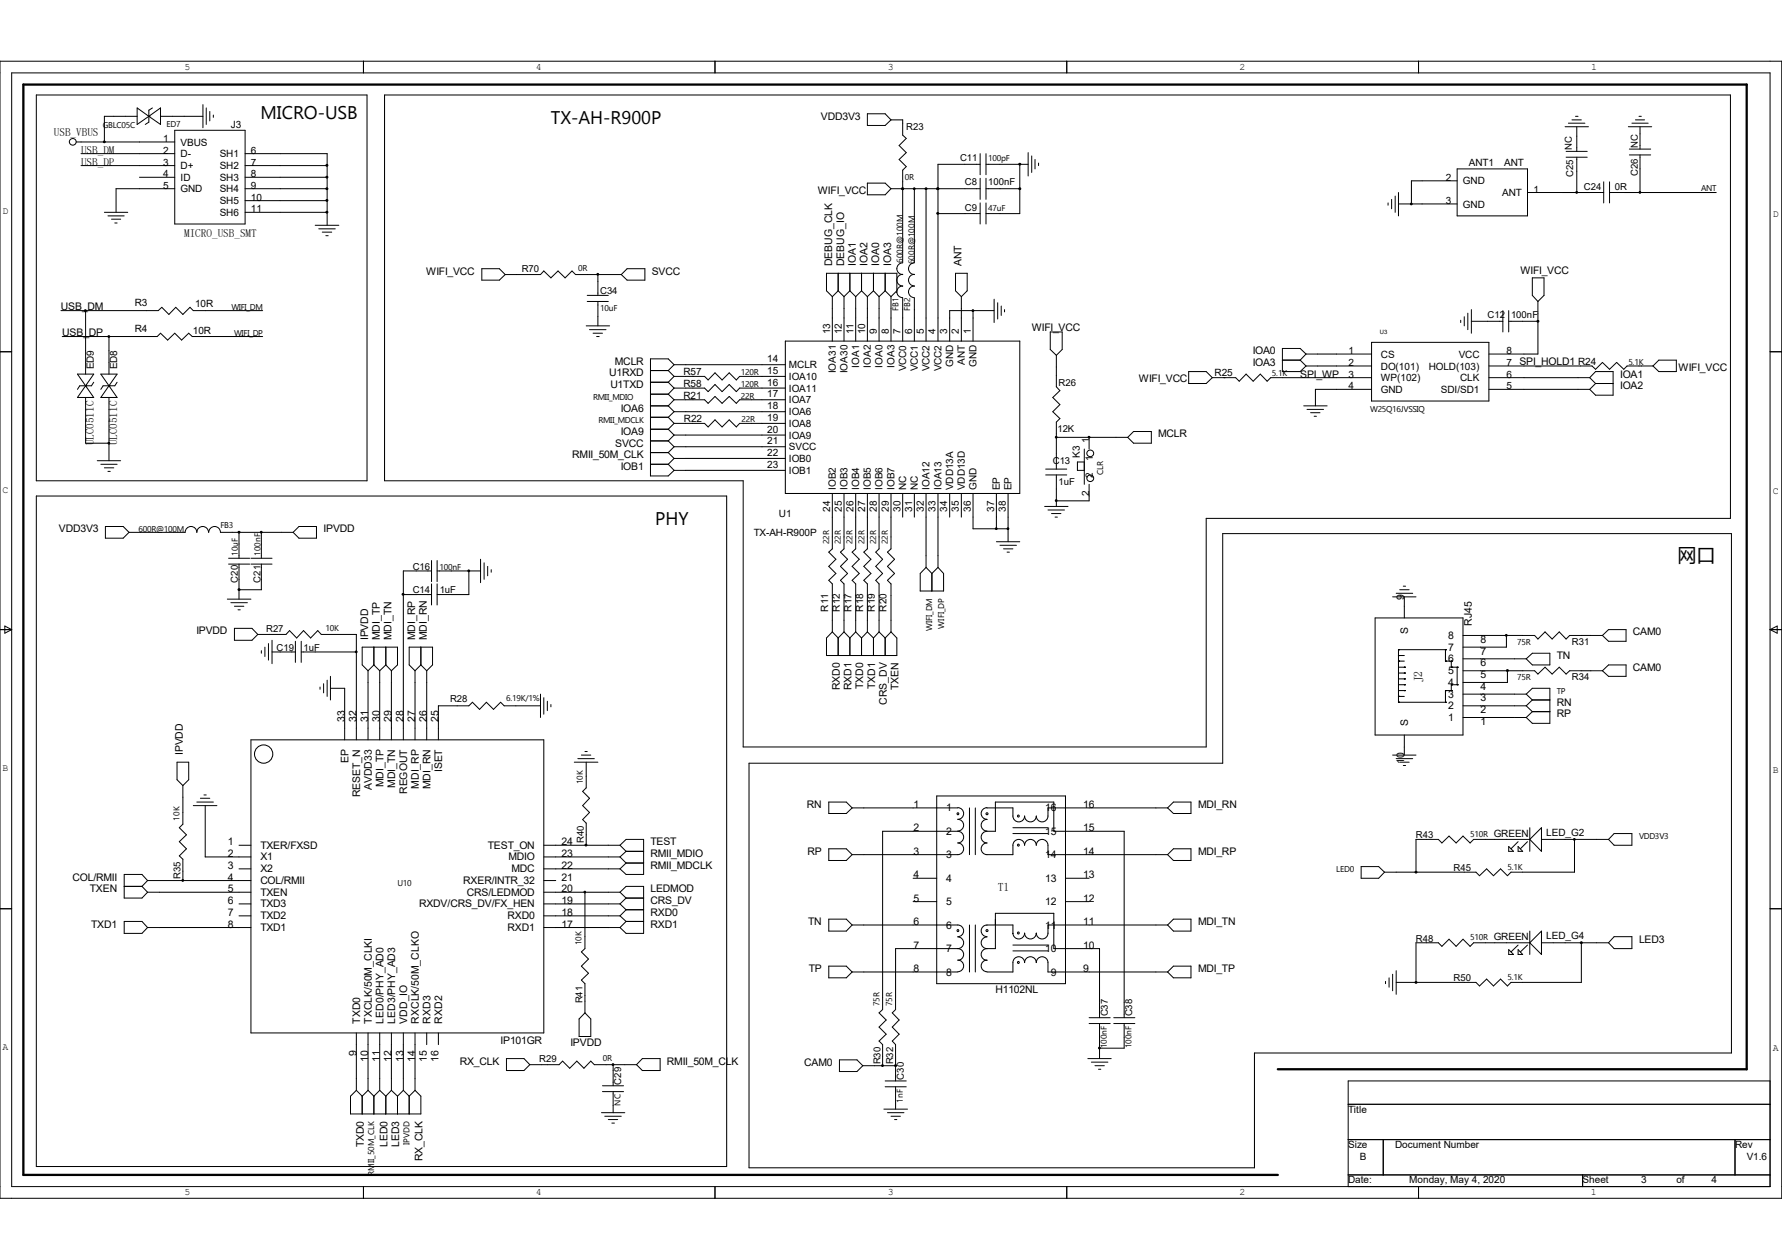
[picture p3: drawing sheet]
<svg xmlns="http://www.w3.org/2000/svg" width="297mm" height="210mm" viewBox="0 0 297 210" stroke-linecap="round" stroke-linejoin="round" font-family="sans-serif">
<defs><g id="words">
<text font-size="3.2" x="279.6" y="93.6">网口</text>
<g font-size="3.1">
<text x="43.4" y="19.8">MICRO-USB</text>
<text x="91.8" y="20.7">TX-AH-R900P</text>
<text x="109.2" y="87.5">PHY</text>
</g>
<g font-size="1.9">
<text x="9" y="22.7">USB_VBUS</text>
<text x="13.5" y="27.6">USB_DP</text>
<text x="13.5" y="25.6">USB_DM</text>
<text x="30.7" y="39.5">MICRO_USB_SMT</text>
<text x="15.6" y="74.2" transform="rotate(-90 15.6 74.2)">ULC0511C</text>
<text x="19.5" y="74.2" transform="rotate(-90 19.5 74.2)">ULC0511C</text>
<text x="237" y="113.7" transform="rotate(-90 237 113.7)">J2</text>
<text x="166.3" y="148.5">T1</text>
</g>
<g font-size="1.7">
<text x="27.2" y="23.7">1</text>
<text x="38.5" y="21.3">J3</text>
<text x="136.8" y="20">VDD3V3</text>
<text x="27.2" y="25.6">2</text>
<text x="27.2" y="27.6">3</text>
<text x="27.2" y="29.5">4</text>
<text x="30.1" y="24.3">VBUS</text>
<text x="30.1" y="26.2">D-</text>
<text x="30.1" y="28.2">D+</text>
<text x="36.6" y="26.2">SH1</text>
<text x="36.6" y="28.2">SH2</text>
<text x="41.8" y="25.6">6</text>
<text x="41.8" y="27.6">7</text>
<text x="41.8" y="29.5">8</text>
<text x="244.8" y="27.6">ANT1</text>
<text x="250.7" y="27.6">ANT</text>
<text x="27.2" y="31.5">5</text>
<text x="30.1" y="30.1">ID</text>
<text x="30.1" y="32">GND</text>
<text x="36.6" y="30.1">SH3</text>
<text x="36.6" y="32">SH4</text>
<text x="36.6" y="34">SH5</text>
<text x="36.6" y="36">SH6</text>
<text x="41.8" y="31.5">9</text>
<text x="41.8" y="33.4">10</text>
<text x="41.8" y="35.4">11</text>
<text x="136.3" y="32.3">WIFI_VCC</text>
<text x="241" y="30.1">2</text>
<text x="241" y="34">3</text>
<text x="243.8" y="30.7">GND</text>
<text x="243.8" y="34.6">GND</text>
<text x="250.4" y="32.7">ANT</text>
<text x="255.6" y="32.1">1</text>
<text x="71" y="45.8">WIFI_VCC</text>
<text x="108.6" y="45.8">SVCC</text>
<text x="138.7" y="44.4" transform="rotate(-90 138.7 44.4)">DEBUG_CLK</text>
<text x="140.7" y="44.4" transform="rotate(-90 140.7 44.4)">DEBUG_IO</text>
<text x="142.6" y="44.4" transform="rotate(-90 142.6 44.4)">IOA1</text>
<text x="144.6" y="44.4" transform="rotate(-90 144.6 44.4)">IOA2</text>
<text x="146.5" y="44.4" transform="rotate(-90 146.5 44.4)">IOA0</text>
<text x="148.5" y="44.4" transform="rotate(-90 148.5 44.4)">IOA3</text>
<text x="160.2" y="44.4" transform="rotate(-90 160.2 44.4)">ANT</text>
<text x="253.4" y="45.6">WIFI_VCC</text>
<text x="10.2" y="51.6">USB_DM</text>
<text x="22.5" y="51.1">R3</text>
<text x="32.5" y="51.2">10R</text>
<text x="10.4" y="55.9">USB_DP</text>
<text x="22.5" y="55.3">R4</text>
<text x="32.1" y="55.7">10R</text>
<text x="138.3" y="55.7" transform="rotate(-90 138.3 55.7)">13</text>
<text x="140.3" y="55.7" transform="rotate(-90 140.3 55.7)">12</text>
<text x="142.2" y="55.7" transform="rotate(-90 142.2 55.7)">11</text>
<text x="144.2" y="55.7" transform="rotate(-90 144.2 55.7)">10</text>
<text x="146.1" y="55.7" transform="rotate(-90 146.1 55.7)">9</text>
<text x="148.1" y="55.7" transform="rotate(-90 148.1 55.7)">8</text>
<text x="150.1" y="55.7" transform="rotate(-90 150.1 55.7)">7</text>
<text x="152" y="55.7" transform="rotate(-90 152 55.7)">6</text>
<text x="154" y="55.7" transform="rotate(-90 154 55.7)">5</text>
<text x="155.9" y="55.7" transform="rotate(-90 155.9 55.7)">4</text>
<text x="157.9" y="55.7" transform="rotate(-90 157.9 55.7)">3</text>
<text x="159.8" y="55.7" transform="rotate(-90 159.8 55.7)">2</text>
<text x="161.8" y="55.7" transform="rotate(-90 161.8 55.7)">1</text>
<text x="172" y="55.1">WIFI_VCC</text>
<text x="208.8" y="59">IOA0</text>
<text x="224.7" y="59">1</text>
<text x="230.2" y="59.6">CS</text>
<text x="243.1" y="59.6">VCC</text>
<text x="251.1" y="59">8</text>
<text x="15.6" y="61.6" transform="rotate(-90 15.6 61.6)">ED9</text>
<text x="19.5" y="61.6" transform="rotate(-90 19.5 61.6)">ED8</text>
<text x="101.5" y="62.7">U1RXD</text>
<text x="101.7" y="64.7">U1TXD</text>
<text x="102.5" y="60.8">MCLR</text>
<text x="113.9" y="62.6">R57</text>
<text x="113.9" y="64.5">R58</text>
<text x="127.9" y="60.4">14</text>
<text x="127.9" y="62.4">15</text>
<text x="127.9" y="64.3">16</text>
<text x="131.5" y="61.4">MCLR</text>
<text x="131.5" y="63.3">IOA10</text>
<text x="131.5" y="65.3">IOA11</text>
<text x="139.3" y="62.2" transform="rotate(-90 139.3 62.2)">IOA31</text>
<text x="141.3" y="62.2" transform="rotate(-90 141.3 62.2)">IOA30</text>
<text x="143.2" y="61.3" transform="rotate(-90 143.2 61.3)">IOA1</text>
<text x="145.2" y="61.3" transform="rotate(-90 145.2 61.3)">IOA2</text>
<text x="147.1" y="61.3" transform="rotate(-90 147.1 61.3)">IOA0</text>
<text x="149.1" y="61.3" transform="rotate(-90 149.1 61.3)">IOA3</text>
<text x="151" y="61.9" transform="rotate(-90 151 61.9)">VCC0</text>
<text x="153" y="61.9" transform="rotate(-90 153 61.9)">VCC1</text>
<text x="154.9" y="61.9" transform="rotate(-90 154.9 61.9)">VCC2</text>
<text x="156.9" y="61.9" transform="rotate(-90 156.9 61.9)">VCC2</text>
<text x="158.9" y="61.2" transform="rotate(-90 158.9 61.2)">GND</text>
<text x="160.8" y="60.8" transform="rotate(-90 160.8 60.8)">ANT</text>
<text x="162.8" y="61.2" transform="rotate(-90 162.8 61.2)">GND</text>
<text x="189.8" y="63.7">WIFI_VCC</text>
<text x="202.4" y="62.7">R25</text>
<text x="208.8" y="61">IOA3</text>
<text x="216.7" y="62.9">SPI_WP</text>
<text x="224.7" y="61">2</text>
<text x="224.7" y="62.9">3</text>
<text x="224.7" y="64.9">4</text>
<text x="230.2" y="61.6">DO(101)</text>
<text x="230.2" y="63.5">WP(102)</text>
<text x="230.2" y="65.5">GND</text>
<text x="238.1" y="61.6">HOLD(103)</text>
<text x="240.2" y="65.5">SDI/SD1</text>
<text x="243.4" y="63.5">CLK</text>
<text x="251.1" y="61">7</text>
<text x="251.1" y="62.9">6</text>
<text x="251.1" y="64.9">5</text>
<text x="253.2" y="60.8">SPI_HOLD1 R24</text>
<text x="270" y="62.9">IOA1</text>
<text x="270" y="64.9">IOA2</text>
<text x="279.8" y="61.8">WIFI_VCC</text>
<text x="103.5" y="68.6">IOA6</text>
<text x="113.9" y="66.5">R21</text>
<text x="114" y="70.4">R22</text>
<text x="127.9" y="66.3">17</text>
<text x="127.9" y="68.2">18</text>
<text x="127.9" y="70.2">19</text>
<text x="131.5" y="67.2">IOA7</text>
<text x="131.5" y="69.2">IOA6</text>
<text x="131.5" y="71.2">IOA8</text>
<text x="95.4" y="76.4">RMII_50M_CLK</text>
<text x="102.5" y="74.5">SVCC</text>
<text x="103.5" y="72.5">IOA9</text>
<text x="127.9" y="72.1">20</text>
<text x="127.9" y="74.1">21</text>
<text x="127.9" y="76">22</text>
<text x="127.9" y="78">23</text>
<text x="131.5" y="73.1">IOA9</text>
<text x="131.5" y="75.1">SVCC</text>
<text x="131.5" y="77">IOB0</text>
<text x="180" y="76.3" transform="rotate(-90 180 76.3)">K3</text>
<text x="181.5" y="73.9" transform="rotate(-90 181.5 73.9)">1</text>
<text x="182.1" y="76.8" transform="rotate(-90 182.1 76.8)">1</text>
<text x="193" y="72.9">MCLR</text>
<text x="103.5" y="78.4">IOB1</text>
<text x="131.5" y="79">IOB1</text>
<text x="139.3" y="81.7" transform="rotate(-90 139.3 81.7)">IOB2</text>
<text x="141.3" y="81.7" transform="rotate(-90 141.3 81.7)">IOB3</text>
<text x="143.2" y="81.7" transform="rotate(-90 143.2 81.7)">IOB4</text>
<text x="145.2" y="81.7" transform="rotate(-90 145.2 81.7)">IOB5</text>
<text x="147.1" y="81.7" transform="rotate(-90 147.1 81.7)">IOB6</text>
<text x="149.1" y="81.7" transform="rotate(-90 149.1 81.7)">IOB7</text>
<text x="151" y="81.7" transform="rotate(-90 151 81.7)">NC</text>
<text x="153" y="81.7" transform="rotate(-90 153 81.7)">NC</text>
<text x="154.9" y="81.7" transform="rotate(-90 154.9 81.7)">IOA12</text>
<text x="156.9" y="81.7" transform="rotate(-90 156.9 81.7)">IOA13</text>
<text x="158.9" y="81.7" transform="rotate(-90 158.9 81.7)">VDD13A</text>
<text x="160.8" y="81.7" transform="rotate(-90 160.8 81.7)">VDD13D</text>
<text x="162.8" y="81.7" transform="rotate(-90 162.8 81.7)">GND</text>
<text x="166.7" y="81.7" transform="rotate(-90 166.7 81.7)">EP</text>
<text x="168.6" y="81.7" transform="rotate(-90 168.6 81.7)">EP</text>
<text x="181.5" y="82.6" transform="rotate(-90 181.5 82.6)">2</text>
<text x="182.1" y="79.7" transform="rotate(-90 182.1 79.7)">2</text>
<text x="9.8" y="88.7">VDD3V3</text>
<text x="53.9" y="88.7">IPVDD</text>
<text x="125.6" y="89.3">TX-AH-R900P</text>
<text x="129.8" y="86.2">U1</text>
<text x="138.3" y="85.3" transform="rotate(-90 138.3 85.3)">24</text>
<text x="140.3" y="85.3" transform="rotate(-90 140.3 85.3)">25</text>
<text x="142.2" y="85.3" transform="rotate(-90 142.2 85.3)">26</text>
<text x="144.2" y="85.3" transform="rotate(-90 144.2 85.3)">27</text>
<text x="146.1" y="85.3" transform="rotate(-90 146.1 85.3)">28</text>
<text x="148.1" y="85.3" transform="rotate(-90 148.1 85.3)">29</text>
<text x="150.1" y="85.3" transform="rotate(-90 150.1 85.3)">30</text>
<text x="152" y="85.3" transform="rotate(-90 152 85.3)">31</text>
<text x="154" y="85.3" transform="rotate(-90 154 85.3)">32</text>
<text x="155.9" y="85.3" transform="rotate(-90 155.9 85.3)">33</text>
<text x="157.9" y="85.3" transform="rotate(-90 157.9 85.3)">34</text>
<text x="159.8" y="85.3" transform="rotate(-90 159.8 85.3)">35</text>
<text x="161.8" y="85.3" transform="rotate(-90 161.8 85.3)">36</text>
<text x="165.7" y="85.3" transform="rotate(-90 165.7 85.3)">37</text>
<text x="167.6" y="85.3" transform="rotate(-90 167.6 85.3)">38</text>
<text x="138" y="101.9" transform="rotate(-90 138 101.9)">R11</text>
<text x="140" y="101.9" transform="rotate(-90 140 101.9)">R12</text>
<text x="141.9" y="101.9" transform="rotate(-90 141.9 101.9)">R17</text>
<text x="143.9" y="101.9" transform="rotate(-90 143.9 101.9)">R18</text>
<text x="145.8" y="101.9" transform="rotate(-90 145.8 101.9)">R19</text>
<text x="147.7" y="101.9" transform="rotate(-90 147.7 101.9)">R20</text>
<text x="234.1" y="100" transform="rotate(-90 234.1 100)">9</text>
<text x="32.7" y="105.7">IPVDD</text>
<text x="61.3" y="106.7" transform="rotate(-90 61.3 106.7)">IPVDD</text>
<text x="63.3" y="106.7" transform="rotate(-90 63.3 106.7)">MDI_TP</text>
<text x="65.2" y="106.7" transform="rotate(-90 65.2 106.7)">MDI_TN</text>
<text x="69.2" y="106.7" transform="rotate(-90 69.2 106.7)">MDI_RP</text>
<text x="71.1" y="106.7" transform="rotate(-90 71.1 106.7)">MDI_RN</text>
<text x="234.7" y="105.7" transform="rotate(-90 234.7 105.7)">S</text>
<text x="241.3" y="106.5">8</text>
<text x="245.3" y="104.4" transform="rotate(-90 245.3 104.4)">RJ45</text>
<text x="246.8" y="107.1">8</text>
<text x="272.2" y="105.9">CAM0</text>
<text x="241.3" y="112.4">5</text>
<text x="241.3" y="110.4">6</text>
<text x="241.3" y="108.5">7</text>
<text x="246.8" y="113">5</text>
<text x="246.8" y="111">6</text>
<text x="246.8" y="109.1">7</text>
<text x="259.5" y="109.8">TN</text>
<text x="272.2" y="111.8">CAM0</text>
<text x="140" y="115.1" transform="rotate(-90 140 115.1)">RXD0</text>
<text x="141.9" y="115.1" transform="rotate(-90 141.9 115.1)">RXD1</text>
<text x="143.9" y="114.8" transform="rotate(-90 143.9 114.8)">TXD0</text>
<text x="145.8" y="114.8" transform="rotate(-90 145.8 114.8)">TXD1</text>
<text x="147.8" y="117.5" transform="rotate(-90 147.8 117.5)">CRS_DV</text>
<text x="149.8" y="115" transform="rotate(-90 149.8 115)">TXEN</text>
<text x="241.3" y="118.2">2</text>
<text x="241.3" y="116.3">3</text>
<text x="241.3" y="114.3">4</text>
<text x="246.8" y="118.9">2</text>
<text x="246.8" y="116.9">3</text>
<text x="246.8" y="115">4</text>
<text x="259.5" y="117.6">RN</text>
<text x="259.5" y="119.6">RP</text>
<text x="30.5" y="125.9" transform="rotate(-90 30.5 125.9)">IPVDD</text>
<text x="57.4" y="120.4" transform="rotate(-90 57.4 120.4)">33</text>
<text x="59.4" y="120.4" transform="rotate(-90 59.4 120.4)">32</text>
<text x="61.3" y="120.4" transform="rotate(-90 61.3 120.4)">31</text>
<text x="63.3" y="120.4" transform="rotate(-90 63.3 120.4)">30</text>
<text x="65.2" y="120.4" transform="rotate(-90 65.2 120.4)">29</text>
<text x="67.2" y="120.4" transform="rotate(-90 67.2 120.4)">28</text>
<text x="69.2" y="120.4" transform="rotate(-90 69.2 120.4)">27</text>
<text x="71.1" y="120.4" transform="rotate(-90 71.1 120.4)">26</text>
<text x="73.1" y="120.4" transform="rotate(-90 73.1 120.4)">25</text>
<text x="234.7" y="121" transform="rotate(-90 234.7 121)">S</text>
<text x="241.3" y="120.2">1</text>
<text x="246.8" y="120.8">1</text>
<text x="58.1" y="127.2" transform="rotate(-90 58.1 127.2)">EP</text>
<text x="62" y="131.7" transform="rotate(-90 62 131.7)">AVDD33</text>
<text x="63.9" y="131.2" transform="rotate(-90 63.9 131.2)">MDI_TP</text>
<text x="65.9" y="131.4" transform="rotate(-90 65.9 131.4)">MDI_TN</text>
<text x="69.8" y="131.4" transform="rotate(-90 69.8 131.4)">MDI_RP</text>
<text x="71.8" y="131.6" transform="rotate(-90 71.8 131.6)">MDI_RN</text>
<text x="73.7" y="128.7" transform="rotate(-90 73.7 128.7)">ISET</text>
<text x="234.1" y="127.4" transform="rotate(-90 234.1 127.4)">10</text>
<text x="60" y="132.9" transform="rotate(-90 60 132.9)">RESET_N</text>
<text x="67.9" y="132.3" transform="rotate(-90 67.9 132.3)">REGOUT</text>
<text x="134.5" y="134.7">RN</text>
<text x="152.3" y="134.7">1</text>
<text x="157.7" y="135.3">1</text>
<text x="174.2" y="135.3">16</text>
<text x="180.6" y="134.7">16</text>
<text x="199.7" y="134.7">MDI_RN</text>
<text x="38" y="140.9">1</text>
<text x="38" y="142.8">2</text>
<text x="43.4" y="141.5">TXER/FXSD</text>
<text x="43.4" y="143.4">X1</text>
<text x="81.3" y="141.5">TEST_ON</text>
<text x="84.8" y="143.4">MDIO</text>
<text x="93.6" y="142.8">23</text>
<text x="93.6" y="140.9">24</text>
<text x="108.4" y="142.8">RMII_MDIO</text>
<text x="108.4" y="140.9">TEST</text>
<text x="134.6" y="142.5">RP</text>
<text x="152.3" y="138.6">2</text>
<text x="152.3" y="142.5">3</text>
<text x="157.7" y="139.1">2</text>
<text x="157.7" y="143">3</text>
<text x="174.2" y="139.1">15</text>
<text x="174.2" y="143">14</text>
<text x="180.6" y="138.6">15</text>
<text x="180.6" y="142.5">14</text>
<text x="199.7" y="142.5">MDI_RP</text>
<text x="249" y="139.5">GREEN</text>
<text x="257.7" y="139.4">LED_G2</text>
<text x="12.1" y="146.8">COL/RMII</text>
<text x="15" y="148.7">TXEN</text>
<text x="38" y="144.8">3</text>
<text x="38" y="146.8">4</text>
<text x="38" y="148.7">5</text>
<text x="43.4" y="145.4">X2</text>
<text x="43.4" y="147.4">COL/RMII</text>
<text x="43.4" y="149.3">TXEN</text>
<text x="77.2" y="147.4">RXER/INTR_32</text>
<text x="77.8" y="149.3">CRS/LEDMOD</text>
<text x="85.3" y="145.4">MDC</text>
<text x="93.6" y="148.7">20</text>
<text x="93.6" y="146.8">21</text>
<text x="93.6" y="144.8">22</text>
<text x="108.4" y="148.7">LEDMOD</text>
<text x="108.4" y="144.8">RMII_MDCLK</text>
<text x="152.3" y="146.4">4</text>
<text x="157.7" y="147">4</text>
<text x="174.2" y="147">13</text>
<text x="180.6" y="146.4">13</text>
<text x="15.2" y="154.6">TXD1</text>
<text x="38" y="150.7">6</text>
<text x="38" y="152.7">7</text>
<text x="38" y="154.6">8</text>
<text x="43.4" y="151.3">TXD3</text>
<text x="43.4" y="153.2">TXD2</text>
<text x="43.4" y="155.2">TXD1</text>
<text x="69.8" y="151.3">RXDV/CRS_DV/FX_HEN</text>
<text x="84.6" y="155.2">RXD1</text>
<text x="84.6" y="153.2">RXD0</text>
<text x="93.6" y="154.6">17</text>
<text x="93.6" y="152.7">18</text>
<text x="93.6" y="150.7">19</text>
<text x="108.4" y="154.6">RXD1</text>
<text x="108.4" y="152.7">RXD0</text>
<text x="108.4" y="150.7">CRS_DV</text>
<text x="134.7" y="154.2">TN</text>
<text x="152.3" y="154.2">6</text>
<text x="152.3" y="150.3">5</text>
<text x="157.7" y="154.8">6</text>
<text x="157.7" y="150.9">5</text>
<text x="174.2" y="150.9">12</text>
<text x="174.2" y="154.8">11</text>
<text x="180.6" y="150.3">12</text>
<text x="180.6" y="154.2">11</text>
<text x="199.7" y="154.2">MDI_TN</text>
<text x="152.3" y="158.1">7</text>
<text x="157.7" y="158.7">7</text>
<text x="174.2" y="158.7">10</text>
<text x="180.6" y="158.1">10</text>
<text x="249" y="156.7">GREEN</text>
<text x="257.7" y="156.5">LED_G4</text>
<text x="273.2" y="157.1">LED3</text>
<text x="134.8" y="162">TP</text>
<text x="152.3" y="162">8</text>
<text x="157.7" y="162.6">8</text>
<text x="165.9" y="165.6">H1102NL</text>
<text x="175.1" y="162.6">9</text>
<text x="180.6" y="162">9</text>
<text x="199.7" y="162">MDI_TP</text>
<text x="60" y="170.6" transform="rotate(-90 60 170.6)">TXD0</text>
<text x="62" y="170.6" transform="rotate(-90 62 170.6)">TXCLK/50M_CLKI</text>
<text x="63.9" y="170.6" transform="rotate(-90 63.9 170.6)">LED0/PHY_AD0</text>
<text x="65.9" y="170.6" transform="rotate(-90 65.9 170.6)">LED3/PHY_AD3</text>
<text x="67.9" y="170.6" transform="rotate(-90 67.9 170.6)">VDD_IO</text>
<text x="69.8" y="170.6" transform="rotate(-90 69.8 170.6)">RXCLK/50M_CLKO</text>
<text x="71.8" y="170.6" transform="rotate(-90 71.8 170.6)">RXD3</text>
<text x="73.7" y="170.6" transform="rotate(-90 73.7 170.6)">RXD2</text>
<text x="83.4" y="174">IP101GR</text>
<text x="59.4" y="176.1" transform="rotate(-90 59.4 176.1)">9</text>
<text x="61.3" y="177" transform="rotate(-90 61.3 177)">10</text>
<text x="63.3" y="177" transform="rotate(-90 63.3 177)">11</text>
<text x="65.2" y="177" transform="rotate(-90 65.2 177)">12</text>
<text x="67.2" y="177" transform="rotate(-90 67.2 177)">13</text>
<text x="69.2" y="177" transform="rotate(-90 69.2 177)">14</text>
<text x="71.1" y="177" transform="rotate(-90 71.1 177)">15</text>
<text x="73.1" y="177" transform="rotate(-90 73.1 177)">16</text>
<text x="76.6" y="177.5">RX_CLK</text>
<text x="95.1" y="174.4">IPVDD</text>
<text x="111.2" y="177.5">RMII_50M_CLK</text>
<text x="134" y="177.6">CAM0</text>
<text x="224.7" y="185.5">Title</text>
<text x="60.7" y="191.3" transform="rotate(-90 60.7 191.3)">TXD0</text>
<text x="64.6" y="191.2" transform="rotate(-90 64.6 191.2)">LED0</text>
<text x="66.5" y="191.2" transform="rotate(-90 66.5 191.2)">LED3</text>
<text x="224.7" y="191.3">Size</text>
<text x="232.5" y="191.3">Document Number</text>
<text x="289.2" y="191.3">Rev</text>
<text x="70.4" y="193.6" transform="rotate(-90 70.4 193.6)">RX_CLK</text>
<text x="224.7" y="197.2">Date:</text>
<text x="226.7" y="193.3">B</text>
<text x="234.9" y="197.2">Monday, May 4, 2020</text>
<text x="263.8" y="197.2">Sheet</text>
<text x="273.6" y="197.2">3</text>
<text x="279.4" y="197.2">of</text>
<text x="285.3" y="197.2">4</text>
<text x="291.1" y="193.3">V1.6</text>
</g>
<g font-size="1.6">
<text x="30.7" y="11.6">5</text>
<text x="89.3" y="11.6">4</text>
<text x="148" y="11.6">3</text>
<text x="206.6" y="11.6">2</text>
<text x="265.2" y="11.6">1</text>
<text x="151" y="21.7">R23</text>
<text x="160" y="26.8">C11</text>
<text x="262" y="25" transform="rotate(-90 262 25)">NC</text>
<text x="262.2" y="29.5" transform="rotate(-90 262.2 29.5)">C25</text>
<text x="273" y="29.3" transform="rotate(-90 273 29.3)">C26</text>
<text x="273" y="24.6" transform="rotate(-90 273 24.6)">NC</text>
<text x=".4" y="35.7">D</text>
<text x="160.8" y="30.9">C8</text>
<text x="160.8" y="35.2">C9</text>
<text x="164.7" y="30.9">100nF</text>
<text x="264" y="31.7">C24</text>
<text x="269.2" y="31.7">0R</text>
<text x="295.5" y="36.1">D</text>
<text x="87" y="45.3">R70</text>
<text x="100" y="49.1">C34</text>
<text x="247.9" y="53">C12 100nF</text>
<text x="176.4" y="64.3">R26</text>
<text x="176.2" y="71.9">12K</text>
<text x="175.5" y="77.4">C13</text>
<text x=".4" y="82.2">C</text>
<text x="176.4" y="80.9">1uF</text>
<text x="295.5" y="82.4">C</text>
<text x="68.8" y="95">C16</text>
<text x="39.7" y="97.1" transform="rotate(-90 39.7 97.1)">C20</text>
<text x="43.4" y="97.1" transform="rotate(-90 43.4 97.1)">C21</text>
<text x="68.8" y="98.9">C14</text>
<text x="73.3" y="98.9">1uF</text>
<text x="44.4" y="105.3">R27</text>
<text x="262" y="107.5">R31</text>
<text x="46.1" y="108.5">C19</text>
<text x="50.6" y="108.5">1uF</text>
<text x="262" y="113.4">R34</text>
<text x="75" y="117.1">R28</text>
<text x=".4" y="128.5">B</text>
<text x="295.5" y="128.9">B</text>
<text x="97.3" y="140.5" transform="rotate(-90 97.3 140.5)">R40</text>
<text x="236" y="139.7">R43</text>
<text x="30.1" y="146.6" transform="rotate(-90 30.1 146.6)">R35</text>
<text x="242.3" y="145.2">R45</text>
<text x="236" y="156.9">R48</text>
<text x="97.1" y="167.3" transform="rotate(-90 97.1 167.3)">R41</text>
<text x="242.3" y="163.6">R50</text>
<text x="184.6" y="169.4" transform="rotate(-90 184.6 169.4)">C37</text>
<text x="188.7" y="169.4" transform="rotate(-90 188.7 169.4)">C38</text>
<text x=".4" y="175">A</text>
<text x="89.9" y="177">R29</text>
<text x="146.7" y="177.4" transform="rotate(-90 146.7 177.4)">R30</text>
<text x="148.8" y="177.4" transform="rotate(-90 148.8 177.4)">R32</text>
<text x="150.6" y="180" transform="rotate(-90 150.6 180)">C30</text>
<text x="295.5" y="175.2">A</text>
<text x="103.5" y="180.8" transform="rotate(-90 103.5 180.8)">C29</text>
<text x="30.7" y="199.3">5</text>
<text x="89.3" y="199.3">4</text>
<text x="148" y="199.3">3</text>
<text x="206.6" y="199.3">2</text>
<text x="265.2" y="199.3">1</text>
</g>
<g font-size="1.4">
<text x="17.1" y="21.3">GBLC05C</text>
<text x="27.8" y="21.1">ED7</text>
<text x="150.8" y="29.9">0R</text>
<text x="164.7" y="26.8">100pF</text>
<text x="164.7" y="35.2">47uF</text>
<text x="283.5" y="31.9">ANT</text>
<text x="96.4" y="45.1">0R</text>
<text x="150.5" y="43.8" transform="rotate(-90 150.5 43.8)">600R@100M</text>
<text x="152.4" y="44" transform="rotate(-90 152.4 44)">600R@100M</text>
<text x="38.6" y="51.6">WIFI_DM</text>
<text x="100" y="51.8">10uF</text>
<text x="149.7" y="51.9" transform="rotate(-90 149.7 51.9)">FB1</text>
<text x="151.7" y="51.9" transform="rotate(-90 151.7 51.9)">FB2</text>
<text x="39" y="55.9">WIFI_DP</text>
<text x="123.5" y="62.6">120R</text>
<text x="123.5" y="64.5">120R</text>
<text x="212" y="62.7">5.1K</text>
<text x="271.4" y="60.8">5.1K</text>
<text x="98.8" y="66.6">RMII_MDIO</text>
<text x="99.7" y="70.6">RMII_MDCLK</text>
<text x="123.5" y="66.5">22R</text>
<text x="123.6" y="70.4">22R</text>
<text x="228.4" y="68.6">W25Q16JVSSIQ</text>
<text x="183.9" y="79.2" transform="rotate(-90 183.9 79.2)">CLR</text>
<text x="23.1" y="88.7">600R@100M</text>
<text x="36.7" y="87.9">FB3</text>
<text x="39.7" y="92.6" transform="rotate(-90 39.7 92.6)">10uF</text>
<text x="43.4" y="92.6" transform="rotate(-90 43.4 92.6)">100nF</text>
<text x="73.3" y="95">100nF</text>
<text x="138.2" y="90.7" transform="rotate(-90 138.2 90.7)">22R</text>
<text x="140.1" y="90.7" transform="rotate(-90 140.1 90.7)">22R</text>
<text x="142.1" y="90.7" transform="rotate(-90 142.1 90.7)">22R</text>
<text x="144.1" y="90.7" transform="rotate(-90 144.1 90.7)">22R</text>
<text x="146" y="90.7" transform="rotate(-90 146 90.7)">22R</text>
<text x="148" y="90.7" transform="rotate(-90 148 90.7)">22R</text>
<text x="54.3" y="105.2">10K</text>
<text x="155.4" y="105.2" transform="rotate(-90 155.4 105.2)">WIFI_DM</text>
<text x="157.4" y="104.8" transform="rotate(-90 157.4 104.8)">WIFI_DP</text>
<text x="252.9" y="107.5">75R</text>
<text x="252.9" y="113.4">75R</text>
<text x="84.4" y="116.9">6.19K/1%</text>
<text x="259.5" y="115.7">TP</text>
<text x="97.2" y="130.7" transform="rotate(-90 97.2 130.7)">10K</text>
<text x="29.9" y="136.8" transform="rotate(-90 29.9 136.8)">10K</text>
<text x="245" y="139.5">510R</text>
<text x="273.2" y="139.9">VDD3V3</text>
<text x="66.3" y="147.7">U10</text>
<text x="222.7" y="145.4">LED0</text>
<text x="251.2" y="145">5.1K</text>
<text x="96.9" y="157.5" transform="rotate(-90 96.9 157.5)">10K</text>
<text x="245" y="156.7">510R</text>
<text x="146.6" y="167.7" transform="rotate(-90 146.6 167.7)">75R</text>
<text x="148.7" y="167.7" transform="rotate(-90 148.7 167.7)">75R</text>
<text x="251.2" y="163.4">5.1K</text>
<text x="100.5" y="176.9">0R</text>
<text x="184.5" y="174.8" transform="rotate(-90 184.5 174.8)">100nF</text>
<text x="188.6" y="174.8" transform="rotate(-90 188.6 174.8)">100nF</text>
<text x="103.4" y="184.3" transform="rotate(-90 103.4 184.3)">NC</text>
<text x="150.5" y="183.8" transform="rotate(-90 150.5 183.8)">1nF</text>
<text x="68.2" y="190.8" transform="rotate(-90 68.2 190.8)">IPVDD</text>
<text x="62.4" y="196" transform="rotate(-90 62.4 196)">RMII_50M_CLK</text>
</g>
<text font-size="1" x="230" y="55.7">U3</text>
</g></defs>
<path d="M213 178.2h78.1v-164.1h-287.2v181.7h209.1" fill="none" stroke="#000" stroke-width=".38"/>
<g fill="none" stroke="#000" stroke-width=".17">
<path d="M0 10.2h297v189.5h-297zM1.9 12.1h293.1v185.7h-293.1zM6.1 15.8h55.1v64.3h-55.1zM22.9 19.4h-5.5v4.3M22.9 18l1.9 1.4-1.9 1.3zM24.8 19.4h.1M24.8 19.4l2-1.4v2.7zM25.4 18l-.6 .4v2l-.6 .3M26.8 19.4h7M33.8 17.4v3.9M34.4 18v2.7M35 18.6v1.6"/>
<path d="M35.6 19.2v.4M60.6 10.2v1.9M64.1 15.8h224.3v70.6h-87.4v38.1h-77.1v-44.4h-59.8zM119.2 10.2v1.9M144.6 19h2.9l1 1-1 .9h-2.9zM148.5 20h2v2.5l.5 .6-1.1 1.2 1.1 1.1-1.1 1.2 1.1 1.2-.5 .6v15.4M177.8 10.2v1.9M236.4 10.2v1.9M262 20h1.6M262.6 19.4h.4M272.6 20h1.5M273.2 19.4h.4"/>
<path d="M12.7 23.7h16.4M13.5 25.6h15.6M13.5 27.6h15.6M17.4 23.7h.1M17.4 35.4h3.9M18 36h2.7M18.6 36.5h1.5M19.1 37.2h.4M23.2 29.5h5.9M29.1 21.7h11.8v15.6h-11.8zM29.1 31.5h-9.8v3.9M40.9 25.6h13.6v11.9"/>
<path d="M40.9 27.6h13.6M40.9 29.5h13.6M40.9 31.5h13.6M40.9 33.4h13.6M40.9 35.4h13.6M52.5 37.5h4M53.1 38.1h2.8M53.7 38.7h1.6M54.3 39.3h.4M144.6 30.5h2.9l1 1-1 1h-2.9zM148.5 31.5h14.9M150.5 31.5h.1"/>
<path d="M152.4 31.5v12.3M154.3 31.5v25.4M156.3 31.5h.1M156.3 35.6h7.1M163.4 27.4h-7.1v29.5M163.4 25.6v3.5M163.4 29.7v3.5M163.4 33.8v3.5M164.3 31.5h5.7M164.3 25.6v3.5M164.3 29.7v3.5M164.3 33.8v3.5"/>
<path d="M164.3 27.4h7.1M170 27.4v8.2h-5.7M171.4 25.4v3.9M172 26v2.7M172.5 26.6v1.6M173.1 27.2v.4M231.4 33.8v.4M231.9 33.2v1.6M232.5 32.7v2.7M233.1 34h9.8M233.1 32.1v3.9M242.9 28.2h11.7v7.8h-11.7z"/>
<path d="M242.9 30.1h-7.7v3.9M254.6 32.1h12.7M260.9 21.1h3.9M261 25.2h3.5M261 26.2h3.5M261.4 20.5h2.8M262.8 21.1v4.1M262.8 26.2v5.9M267.3 30.3v3.5M268.3 32.1h17.7M268.3 30.3v3.5M271.4 21.1h3.9"/>
<path d="M271.6 24.8h3.5M271.6 25.8h3.5M272 20.5h2.7M273.3 21.1v3.7M273.3 25.8v6.3M0 58.6h1.9M10.2 51.8h16.2l.6-.6 1.2 1.2 1.1-1.2 1.2 1.2 1.2-1.2 .5 .6h11.6M10.4 56.1h15.8l.6-.6 1.1 1.2 1.2-1.2 1.2 1.2 1.2-1.2 .5 .6h11.8M14.3 51.8v10.6M18.2 56.1h.1M18.2 56.1v6.3M80.3 44.8h2.9l1 1-1 .9h-2.9z"/>
<path d="M84.2 45.8h5.9l.5-.6 1.2 1.1 1.2-1.1 1.2 1.1 1.1-1.1 .6 .6h7.6M97.7 54.3h3.9M97.9 50.2h3.5M97.9 49.2h3.5M98.3 54.9h2.7M98.8 55.5h1.6M99.4 56.1h.5M99.7 45.8v3.4M99.7 50.2v4.1M103.5 45.8l1-1h3v1.9h-3zM130.9 56.9h39.1v25.4h-39.1zM138.7 49.4v7.5"/>
<path d="M138.7 49.4l-.9-.9v-2.9h11.7v2.9l-1 .9M139.7 45.6v2.9M139.7 48.5l-1 .9M139.7 48.5l1 .9M140.7 49.4v7.5M141.6 45.6v2.9M141.6 48.5l-.9 .9M141.6 48.5l1 .9M142.6 49.4v7.5M143.6 45.6v2.9M143.6 48.5l-1 .9M143.6 48.5l1 .9"/>
<path d="M144.6 49.4v7.5M145.6 45.6v2.9M145.6 48.5l-1 .9M145.6 48.5l.9 .9M146.5 49.4v7.5M147.5 45.6v2.9M147.5 48.5l-1 .9M147.5 48.5l1 .9M148.5 49.4v7.5M149.5 48.7v-.1a.97 .97 0 0 0 1 1M150.5 47.7a.86 .86 0 0 0-1 .9M150.5 43.8a.95 .95 0 0 0-1 1 .95 .95 0 0 0 1 .9 .97 .97 0 0 0-1 1 .97 .97 0 0 0 1 1"/>
<path d="M150.5 49.7v7.2M151.4 48.7v-.1a.97 .97 0 0 0 1 1M152.4 47.7a.86 .86 0 0 0-1 .9M152.4 43.8a.95 .95 0 0 0-1 1 .95 .95 0 0 0 1 .9 .97 .97 0 0 0-1 1 .97 .97 0 0 0 1 1M152.4 49.7v7.2M159.3 45.6h1.9v2.9l-1 .9-.9-.9zM160.2 49.4v7.5M162.2 51.8v5.1M165.7 51.8h-7.4v5.1M165.7 49.9v3.9M166.3 50.5v2.7M166.9 51v1.6"/>
<path d="M167.4 51.6v.4M175 55.3h2v3l-.9 .9-1.1-.9zM176.1 59.2v5.3l.6 .6-1.2 1.2 1.2 1.1-1.2 1.2 1.2 1.2-.6 .6v7.8M217.7 59h10.9M217.7 59l-1-.9h-3v3.8h3l1-.9M217.7 59l-1 1M228.6 57.1h19.6v9.7h-19.6zM243.5 53.4v.4M244.1 52.8v1.5M244.6 52.2v2.7M245.2 53.6h5.3M245.2 51.6v3.9"/>
<path d="M250.5 51.8v3.5M251.5 53.6h4.8M251.5 51.8v3.5M255.4 46.3h1.9v2.9l-1 1-.9-1zM256.3 50.2v8.8h-8.1M295 58.6h2M12.9 62.4h2.7l-2.7 3.9h2.7zM14.3 64.3h.1M14.3 66.3v7.6h3.9M15.6 63.7l-.4 .6h-1.9l-.4 .6M16.2 76.8h3.9M16.8 62.4l2.7 3.9h-2.7l2.7-3.9z"/>
<path d="M16.8 77.4h2.7M17.4 78h1.6M18 78.6h.4M18.2 64.3h.1M18.2 66.3v10.5M19.5 63.7l-.4 .6h-1.9l-.4 .6M108.4 77.4h3M108.4 67.6h3M108.4 65.7h3M108.4 71.5h3M108.4 69.6h3M108.4 75.4h3"/>
<path d="M108.4 73.5h3M108.4 61.8h3M108.4 63.7h3M111.4 65.7l1 .9M111.4 69.6l1 1M111.4 75.4l1 1M111.4 67.6l1 1M111.4 71.5l1 1M111.4 73.5l1 1M111.4 77.4l1 1M111.4 61.8l1 .9M111.4 63.7l1 1"/>
<path d="M112.4 60.8h18.5M112.4 62.7h5l.6 .6 1.2-1.2 1.2 1.2 1.1-1.2 1.2 1.2 .6-.6h7.6M112.4 64.7h5l.6 .6 1.2-1.2 1.2 1.2 1.1-1.2 1.2 1.2 .6-.6h7.6M112.4 66.6h5l.6 .6 1.2-1.1 1.2 1.1 1.1-1.1 1.2 1.1 .6-.6h7.6M112.4 68.6h18.5M112.4 70.6h5l.6 .6 1.2-1.2 1.2 1.2 1.1-1.2 1.2 1.2 .6-.6h7.6M112.4 72.5h18.5M112.4 74.5h18.5M112.4 76.4h18.5M112.4 78.4h18.5M112.4 66.6l-1 1M112.4 60.8l-1-1h-3v19.5h3l1-.9"/>
<path d="M112.4 70.6l-1 .9M112.4 76.4l-1 1M112.4 68.6l-1 1M112.4 72.5l-1 1M112.4 74.5l-1 .9M112.4 60.8l-1 1M112.4 62.7l-1 1M112.4 64.7l-1 1M174.3 78.2h3.5M174.3 79.2h3.5M176.1 79.2v5.2M176.1 72.9h11.9"/>
<path d="M180.7 77h-1.1v1.4h1.1M180.7 74.8v5.9M181.5 72.9h.1M181.5 72.9v1.9M188.9 71.9h3v2h-3l-.9-1zM198.1 61.9h2.9l1.1 1-1.1 1h-2.9zM202.1 62.9h3.9l.5 .6 1.2-1.1 1.2 1.1 1.2-1.1 1.1 1.1 .6-.6h16.8M204 62.9h.1M213.7 60h3M216.7 60l1 1M217.3 67.6h3.9M217.7 61h10.9"/>
<path d="M217.8 68.2h2.8M218.4 68.8h1.6M219 69.4h.4M228.6 64.9h-9.4v2.7M248.2 61h17.1l.6 .6 1.2-1.2 1.2 1.2 1.2-1.2 1.1 1.2 .6-.6h4.3M248.2 62.9h16.8M248.2 64.9h16.8M265 62.9l.9-1h3v4h-3l-.9-1M265 62.9l.9 1M265.9 63.9h3M265.9 63.9l-.9 1M276.5 60h2.9v1.9h-2.9l-1-.9z"/>
<path d="M6.1 82.7h115v111.7h-115zM17.6 87.8h2.9l1 .9-1 1h-2.9zM33.8 87.8a.97 .97 0 0 1 1 .9M33.8 87.8a.98 .98 0 0 0-1 .9 .97 .97 0 0 0-1-.9 .97 .97 0 0 0-.9 .9h-9.4M37.9 99.9h3.9M38.1 94h3.5M38.1 93h3.5M39.8 88.7v4.3M39.8 94v5.9M41.8 94h3.5M41.8 93h3.5M43.6 88.7v4.3"/>
<path d="M43.6 94v4.3h-3.8M48.9 88.7h-12.2a.97 .97 0 0 0-.9-.9 .97 .97 0 0 0-1 .9M48.9 88.7l.9-.9h2.9v1.9h-2.9zM67.2 99.1h4.7M71.9 95.2h-4.7v28.1M71.9 93.4v3.5M71.9 97.3v3.5M72.9 93.4v3.5M72.9 97.3v3.5M72.9 95.2h7.2M78.1 95.2v3.9h-5.2M80.1 93.2v3.9"/>
<path d="M80.7 93.8v2.8M81.3 94.4v1.6M81.9 95v.4M138.7 82.3v9.2l-.6 .5 1.2 1.2-1.2 1.2 1.2 1.2-1.2 1.1 .6 .6v8M140.7 82.3v9.2l-.6 .5 1.2 1.2-1.2 1.2 1.2 1.2-1.2 1.1 .6 .6v8M142.6 82.3v9.2l-.6 .5 1.2 1.2-1.2 1.2 1.2 1.2-1.2 1.1 .6 .6v8M144.6 82.3v9.2l-.6 .5 1.2 1.2-1.2 1.2 1.2 1.2-1.2 1.1 .6 .6v8M146.5 82.3v9.2l-.5 .5 1.1 1.2-1.1 1.2 1.1 1.2-1.1 1.1 .5 .6v8M148.5 82.3v9.2l-.6 .5 1.2 1.2-1.2 1.2 1.2 1.2-1.2 1.1 .6 .6v8M150.5 82.3v3.9M152.4 82.3v3.9M154.3 82.3v12.3"/>
<path d="M154.3 94.6l1 1M154.3 94.6l-.9 1v2.9h3.9v-2.9l-1-1M155.3 95.6v2.9M156.3 82.3v12.3M156.3 94.6l-1 1M158.3 82.3v3.9M160.2 82.3v3.9M162.2 82.3v5.8h5.8M166.1 82.3v5.8M166.1 90.3h3.9M166.7 90.9h2.7M167.3 91.5h1.5"/>
<path d="M167.9 92h.3M168 82.3v8M174.1 84.4h3.9M174.7 85h2.7M175.3 85.6h1.5M175.9 86.2h.3M181.5 80.7v2.8h-5.4M232.1 99.5h3.9M232.7 98.9h2.8M233.3 98.3h1.6M233.9 97.7h.4M234.1 99.5v3.5"/>
<path d="M0 104.9h1.9M.8 104.4l1.1 .5-1.1 .6zM38.5 100.5h2.7M39.1 104.7h2.9l1 1-1 1h-2.9zM39.1 101h1.5M39.7 101.6h.3M43 105.7h4.7l.6-.6 1.1 1.2 1.2-1.2 1.2 1.2 1.2-1.2 .6 .6h5.8v17.6M43.6 108.5v.4M44.2 107.9v1.5M44.7 107.3v2.7M45.3 108.7h3.9M45.3 106.7v3.9"/>
<path d="M49.2 106.9v3.5M50.2 108.7h9.2M50.2 106.9v3.5M53.3 114.5v.4M53.9 114v1.5M54.5 113.4v2.7M55.1 114.7h2.3v8.6M55.1 112.7v4M61.3 111.8v11.5M61.3 111.8l-.9-1v-2.9h5.9v2.9l-1.1 1M62.3 110.8l-1 1M62.3 107.9v2.9"/>
<path d="M62.3 110.8l1 1M63.3 111.8v11.5M64.3 107.9v2.9M64.3 110.8l.9 1M64.3 110.8l-1 1M65.2 111.8v11.5M69.2 111.8v11.5M69.2 111.8l-1-1v-2.9h3.9v2.9l-1 1M70.1 107.9v2.9M70.1 110.8l1 1M70.1 110.8l-.9 1M71.1 111.8v11.5"/>
<path d="M90.1 117.6h-6.1l-.6-.5-1.1 1.1-1.2-1.1-1.2 1.1-1.2-1.1-.6 .5h-5v5.7M90.1 115.7v3.9M90.6 116.3v2.7M91.2 116.9v1.5M91.8 117.4v.4M138.7 105.3l-.9 1v3h11.7v-3l-1-1M138.7 105.3l1 1M139.7 106.3v3M140.7 105.3l.9 1M140.7 105.3l-1 1M141.6 106.3v3M142.6 105.3l1 1"/>
<path d="M142.6 105.3l-1 1M143.6 106.3v3M144.6 105.3l1 1M144.6 105.3l-1 1M145.6 106.3v3M146.5 105.3l1 1M146.5 105.3l-.9 1M147.5 106.3v3M148.5 105.3l-1 1M229.2 103h14.6v19.5h-14.6zM233.1 116.1h.1M233.1 110.2h.1"/>
<path d="M233.1 109.3h.1M233.1 108.3h.1M233.1 117.1h.1M233.1 116.1h1M233.1 115.1h1M233.1 114.1h1M233.1 113.2h1M233.1 112.2h1M233.1 111.2h1M233.1 110.2h1M233.1 109.3h1M233.1 108.3v8.8"/>
<path d="M233.1 108.3h7.8M233.1 117.1h7.8M234.1 115.1h.1M234.1 114.1h.1M234.1 113.2h.1M234.1 112.2h.1M234.1 111.2h.1M240.9 108.3h.1M240.9 110.2h.1M240.9 115.1h.1M240.9 117.1h.1M240.9 115.1h1"/>
<path d="M240.9 110.2h1M240.9 108.3v1.9M240.9 115.1v2M241.9 110.2h.1M241.9 111.2h.1M241.9 114.1h.1M241.9 115.1h.1M241.9 114.1h1M241.9 111.2h1M241.9 110.2v1M241.9 114.1v1M242.9 111.2h.1"/>
<path d="M242.9 114.1h.1M242.9 111.2v2.9M243.8 117.6h10.6M243.8 119.6h10.6M243.8 115.7h10.6M243.8 111.8h12l.5 .6 1.2-1.2 1.2 1.2 1.2-1.2 1.1 1.2 .6-.6h5.5M243.8 109.8h10.6M243.8 105.9h12l.5 .6 1.2-1.2 1.2 1.2 1.2-1.2 1.1 1.2 .6-.6h5.5M251.1 105.9v2h-7.3M251.2 111.8v1.9h-7.4M254.4 109.8l1-.9h2.9v1.9h-2.9zM254.4 115.7l1-1h2.9v5.9h-2.9l-1-1"/>
<path d="M254.4 115.7l1 1M254.4 117.6l1 1M255.4 116.7h2.9M255.4 118.6h2.9M255.4 116.7l-1 .9M255.4 118.6l-1 1M267.1 105.9l1-1h2.9v2h-2.9zM267.1 111.8l1-1h2.9v1.9h-2.9zM295 104.9h2M295 104.9l1.2-.5v1.1zM29.5 127h2v3l-1 .9-1-.9zM30.5 130.9v6.5l-.6 .6 1.2 1.1-1.2 1.2 1.2 1.2-1.2 1.2 .6 .5v3.6"/>
<path d="M32.2 134.3h4M32.8 133.7h2.8M33.4 133.1h1.6M34 132.5h.4M34.2 134.3v8.5h7.6M41.8 123.3h48.8v48.9h-48.8zM95.7 127h4M96.3 126.4h2.8M96.9 125.9h1.6M97.5 125.3h.4M97.7 127v4.3l-.6 .6 1.2 1.2-1.2 1.2 1.2 1.1-1.2 1.2 .6 .6v3.7M124.8 127.2h79v-38.3h84.8v86.6h-79.5v19.1h-84.3z"/>
<path d="M138.1 133.7h3l.9 1-.9 .9h-3zM142 134.7h17.6M156.1 132.7h21.5v31.3h-21.5zM159.6 134.6a.97 .97 0 0 1 1 1 .97 .97 0 0 1-1 1 .97 .97 0 0 1 1 .9 .97 .97 0 0 1-1 1M161.6 134.7v7.8M162.6 134.7v7.8M164.5 136.6a.95 .95 0 0 0-1 1 .95 .95 0 0 0 1 .9M168.8 138.9h5.9M168.8 138h5.9M194.6 134.7h-19.9v1.3a.97 .97 0 0 1-1 1 .97 .97 0 0 1-1-1 .97 .97 0 0 1-1 1 .97 .97 0 0 1-.9-1 .97 .97 0 0 1-1 1 .97 .97 0 0 1-1-1v-1.3h-4.3a.95 .95 0 0 0-1 .9 .95 .95 0 0 0 1 1M194.6 134.7l1-1h2.9v1.9h-2.9zM232.1 125.9h3.9"/>
<path d="M232.7 126.4h2.8M233.3 127h1.6M233.9 127.6h.4M234.1 122.5v3.4M255 139.9l1.9-1.9v3.9zM255 139.9h-9.4l-.6 .6-1.2-1.1-1.1 1.1-1.2-1.1-1.2 1.1-.6-.6h-3.7v5.5M255 138v3.9M256.9 139.9h11.2M262.4 139.9v5.5h-10.6l-.6 .6-1.1-1.2-1.2 1.2-1.1-1.2-1.2 1.2-.6-.6h-15.2M269 138.9h3v2h-3l-.9-1zM0 151.5h1.9M20.7 147.7h3"/>
<path d="M20.7 153.6h3l.9 1-.9 1h-3zM23.7 147.7l.9 1M24.6 146.8h17.2M24.6 148.7h17.2M24.6 154.6h17.2M24.6 146.8l-.9 .9M24.6 146.8l-.9-1h-3v3.9h3l.9-1M39.8 140.9h2M39.8 144.8h2M39.8 150.7h2M39.8 152.7h2M90.6 140.9h12.7"/>
<path d="M90.6 142.8h12.7M90.6 144.8h12.7M90.6 146.8h2M90.6 148.7h12.7M90.6 150.7h12.7M90.6 152.7h12.7M90.6 154.6h12.7M97.5 148.7v9.4l-.6 .6 1.2 1.2-1.2 1.1 1.2 1.2-1.2 1.2 .6 .6v4.8M103.3 142.8l1.1 1M103.3 140.9l1.1-1h2.9v5.9h-2.9l-1.1-1M103.3 148.7l1.1-1h2.9v7.9h-2.9l-1.1-1M103.3 152.7l1.1 .9"/>
<path d="M103.3 150.7l1.1 .9M103.3 148.7l1.1 1M103.3 140.9l1.1 1M104.4 153.6l-1.1 1M104.4 141.9h2.9M104.4 149.7h2.9M104.4 153.6h2.9M104.4 151.6h2.9M104.4 151.6l-1.1 1.1M104.4 149.7l-1.1 1M104.4 143.8h2.9M104.4 143.8l-1.1 1"/>
<path d="M104.4 141.9l-1.1 .9M138.1 141.5h3l.9 1-.9 .9h-3zM138.1 153.2h3l.9 1-.9 1h-3zM142 142.5h17.6a.97 .97 0 0 0 1-1 .97 .97 0 0 0-1-1 .97 .97 0 0 0 1-1 .97 .97 0 0 0-1-.9h-12.5v29.7l-.6 .5 1.2 1.2-1.2 1.2 1.2 1.2-1.2 1.1 .6 .6v3.5M142 154.2h17.6a.97 .97 0 0 1 1 1 .97 .97 0 0 1-1 .9M152.2 146.4h3.9M152.2 150.3h3.9M159.6 158.1a.97 .97 0 0 1 1 1 .97 .97 0 0 1-1 1M159.6 156.2a.97 .97 0 0 1 1 .9 .97 .97 0 0 1-1 1M159.6 158.1h-10.3v10.2l-.6 .5 1.2 1.2-1.2 1.2 1.2 1.2-1.2 1.1 .6 .6v6.1M161.6 154.2v7.8M162.6 154.2v7.8"/>
<path d="M164.5 154.2h4.3v1.3a.97 .97 0 0 0 1 1 .97 .97 0 0 0 1-1M164.5 158.1h1.4v-5.9h9.7v5.9h7.7v11.5M164.5 158.1a.95 .95 0 0 0-1 1 .95 .95 0 0 0 1 .9 .97 .97 0 0 0-1 1 .97 .97 0 0 0 1 1M164.5 156.2a.97 .97 0 0 0-1 .9 .97 .97 0 0 0 1 1M164.5 154.2a.95 .95 0 0 0-1 1 .95 .95 0 0 0 1 .9M168.8 158.5h5.9M168.8 157.5h5.9M172.7 155.5a.97 .97 0 0 1-1 1 .97 .97 0 0 1-.9-1v.1M174.7 155.5a.97 .97 0 0 1-1 1 .97 .97 0 0 1-1-1v.1M177.6 146.4h3.9M177.6 150.3h3.9M194.6 142.5h-19.9v-1.6a.97 .97 0 0 0-1-1 .97 .97 0 0 0-1 1 .97 .97 0 0 0-1-1 .97 .97 0 0 0-.9 1 .97 .97 0 0 0-1-1 .97 .97 0 0 0-1 1v1.6h-4.3a.97 .97 0 0 1-1-1 .97 .97 0 0 1 1-1 .97 .97 0 0 1-1-1 .97 .97 0 0 1 1-.9h1.4v-4.9h9.7v4.9h11.8v31"/>
<path d="M194.6 154.2h-19.9v1.4M195.6 141.5h2.9v1.9h-2.9l-1-.9zM195.6 153.2h2.9v2h-2.9l-1-1zM226.9 144.4h2.9l1 1-1 1h-2.9zM251.5 141.1l.8 .8h-.8zM251.5 158.3l.8 .8h-.8zM253 141.1l.8 .8h-.8zM253 158.3l.8 .8h-.8zM253 140.3l-1.2 1.2M253 157.5l-1.2 1.2M254.6 140.3l-1.2 1.2M254.6 157.5l-1.2 1.2"/>
<path d="M255 157.1l1.9-1.9v3.9zM255 155.2v3.9M255 157.1h-9.4l-.6 .6-1.2-1.2-1.1 1.2-1.2-1.2-1.2 1.2-.6-.6h-3.7v6.6M256.9 157.1h11.2M263.6 157.1v6.6h-11.8l-.6 .6-1.1-1.1-1.2 1.1-1.1-1.1-1.2 1.1-.6-.6h-13.3M269 156.1h3v2h-3l-.9-1zM295 151.5h2M59.4 172.2v9.5M61.3 172.2v9.5M63.3 172.2v9.5M65.2 172.2v9.5M67.2 172.2v9.5"/>
<path d="M69.2 172.2v9.5M71.1 172.2v1.9M73.1 172.2v1.9M84.4 176.4h2.9l1 1.1-1 .9h-2.9zM88.3 177.5h4.9l.6-.6 1.2 1.2 1.1-1.2 1.2 1.2 1.2-1.2 .6 .6h7M97.5 168.8l1 1v3h-2v-3zM102.2 177.5v3.5M107.1 176.4h2.9v2h-2.9l-1-.9zM138.1 161h3l.9 1-.9 1h-3zM139.9 176.7h2.9l1 .9-1 1h-2.9zM142 162h17.6M143.8 177.6h5.5"/>
<path d="M149.3 177.6h.1M159.6 160a.97 .97 0 0 1 1 1 .97 .97 0 0 1-1 1M164.5 162h4.3v-1.6a.97 .97 0 0 1 1-.9 .97 .97 0 0 1 1 .9 .97 .97 0 0 1 .9-.9 .97 .97 0 0 1 1 .9 .97 .97 0 0 1 1-.9 .97 .97 0 0 1 1 .9v1.6h19.9M181.3 176.4h3.9M181.5 169.6h3.5M181.5 170.6h3.5M181.9 177h2.8M182.5 177.6h1.6M183.1 178.2h.4M183.3 170.6v5.8M185.6 169.6h3.5M185.6 170.6h3.5"/>
<path d="M187.4 170.6v4.1h-4.1M195.6 161h2.9v2h-2.9l-1-1zM230.9 163.6v.4M231.5 163v1.5M232.1 162.4v2.7M232.7 161.8v3.9M59.4 181.7l1 1M59.4 181.7l-1 1v3h11.7v-3l-.9-1M60.4 182.7v3M60.6 197.8v1.9M61.3 181.7l1 1M61.3 181.7l-.9 1"/>
<path d="M62.3 182.7v3M63.3 181.7l1 1M63.3 181.7l-1 1M64.3 182.7v3M65.2 181.7l1.1 1M65.2 181.7l-.9 1M66.3 182.7v3M67.2 181.7l1 1M67.2 181.7l-.9 1M68.2 182.7v3M69.2 181.7l-1 1M100.2 185.5h3.9"/>
<path d="M100.4 181h3.5M100.4 181.9h3.5M100.8 186.1h2.7M101.4 186.6h1.6M102 187.2h.4M102.2 181.9v3.6M119.2 197.8v1.9M147.3 184.9h4M147.5 180.2h3.5M147.5 181.1h3.5M147.9 185.5h2.8M148.5 186.1h1.6"/>
<path d="M149.1 186.6h.4M149.3 181.1v3.8M177.8 197.8v1.9M224.7 184.1h70.3M224.7 189.9h70.3M224.7 195.8h70.3M230.5 189.9v5.9M236.4 197.8v1.9M263.8 195.8v2M289.2 189.9v5.9M295 180.2h-70.3v17.6"/>
<circle cx="12.1" cy="23.6" r=".56"/>
<circle cx="181.7" cy="75.6" r=".56"/>
<circle cx="181.7" cy="79.7" r=".56"/>
<circle cx="43.9" cy="125.7" r="1.52"/>
<circle cx="159.6" cy="135.6" r=".16"/>
<circle cx="164.5" cy="135.6" r=".17"/>
<circle cx="169.7" cy="136" r=".16"/>
<circle cx="159.6" cy="155.1" r=".16"/>
<circle cx="164.5" cy="155.1" r=".17"/>
<circle cx="169.7" cy="155.5" r=".16"/>
<circle cx="169.7" cy="140.9" r=".16"/>
<circle cx="169.7" cy="160.4" r=".16"/>
</g>
<g fill="#000" stroke="#000" stroke-width=".17">
<path d="M54.4 27.5h.2v.2h-.2z" fill-rule="evenodd"/>
<path d="M54.4 29.4h.2v.2h-.2z" fill-rule="evenodd"/>
<path d="M54.4 35.3h.2v.2h-.2z" fill-rule="evenodd"/>
<path d="M54.4 31.3h.2v.3h-.2z" fill-rule="evenodd"/>
<path d="M54.4 33.3h.2v.2h-.2z" fill-rule="evenodd"/>
<path d="M154.2 31.3h.3v.3h-.3z" fill-rule="evenodd"/>
<path d="M156.2 31.3h.2v.3h-.2z" fill-rule="evenodd"/>
<path d="M156.2 35.5h.2v.2h-.2z" fill-rule="evenodd"/>
<path d="M156.2 31.3h.2v.3h-.2z" fill-rule="evenodd"/>
<path d="M169.8 27.3h.3v.2h-.3z" fill-rule="evenodd"/>
<path d="M169.8 31.3h.3v.3h-.3z" fill-rule="evenodd"/>
<path d="M14.1 51.7h.2v.2h-.2z" fill-rule="evenodd"/>
<path d="M256.2 53.4h.2v.3h-.2z" fill-rule="evenodd"/>
<path d="M39.7 88.6h.3v.2h-.3z" fill-rule="evenodd"/>
<path d="M39.7 98.2h.3v.2h-.3z" fill-rule="evenodd"/>
<path d="M67.1 99h.2v.2h-.2z" fill-rule="evenodd"/>
<path d="M251.1 111.7h.3v.2h-.3z" fill-rule="evenodd"/>
<path d="M97.5 140.8h.3v.2h-.3z" fill-rule="evenodd"/>
<path d="M235.9 145.3h.2v.2h-.2z" fill-rule="evenodd"/>
<path d="M263.4 157h.3v.2h-.3z" fill-rule="evenodd"/>
<path d="M149.1 177.5h.3v.2h-.3z" fill-rule="evenodd"/>
<path d="M235.9 163.6h.2v.2h-.2z" fill-rule="evenodd"/>
<circle cx="17.4" cy="23.6" r=".15"/>
<circle cx="150.4" cy="31.5" r=".15"/>
<circle cx="152.4" cy="31.5" r=".15"/>
<circle cx="235.2" cy="34" r=".15"/>
<circle cx="262.8" cy="32.1" r=".15"/>
<circle cx="273.3" cy="32.1" r=".15"/>
<circle cx="18.1" cy="56.1" r=".15"/>
<circle cx="99.6" cy="45.7" r=".15"/>
<circle cx="162.2" cy="51.8" r=".15"/>
<circle cx="18.1" cy="73.9" r=".15"/>
<circle cx="176" cy="72.9" r=".15"/>
<circle cx="181.5" cy="72.9" r=".15"/>
<circle cx="43.5" cy="88.7" r=".15"/>
<circle cx="78.1" cy="95.1" r=".15"/>
<circle cx="166.1" cy="88.1" r=".15"/>
<circle cx="168" cy="88.1" r=".15"/>
<circle cx="176" cy="83.4" r=".15"/>
<circle cx="59.4" cy="108.6" r=".15"/>
<circle cx="251.1" cy="105.9" r=".15"/>
<circle cx="262.4" cy="139.9" r=".15"/>
<circle cx="30.5" cy="146.7" r=".15"/>
<circle cx="97.5" cy="148.7" r=".15"/>
<circle cx="102.2" cy="177.4" r=".15"/>
<circle cx="147.1" cy="177.6" r=".15"/>
<circle cx="183.2" cy="174.7" r=".15"/>
</g>
<use href="#words"/>
</svg>
